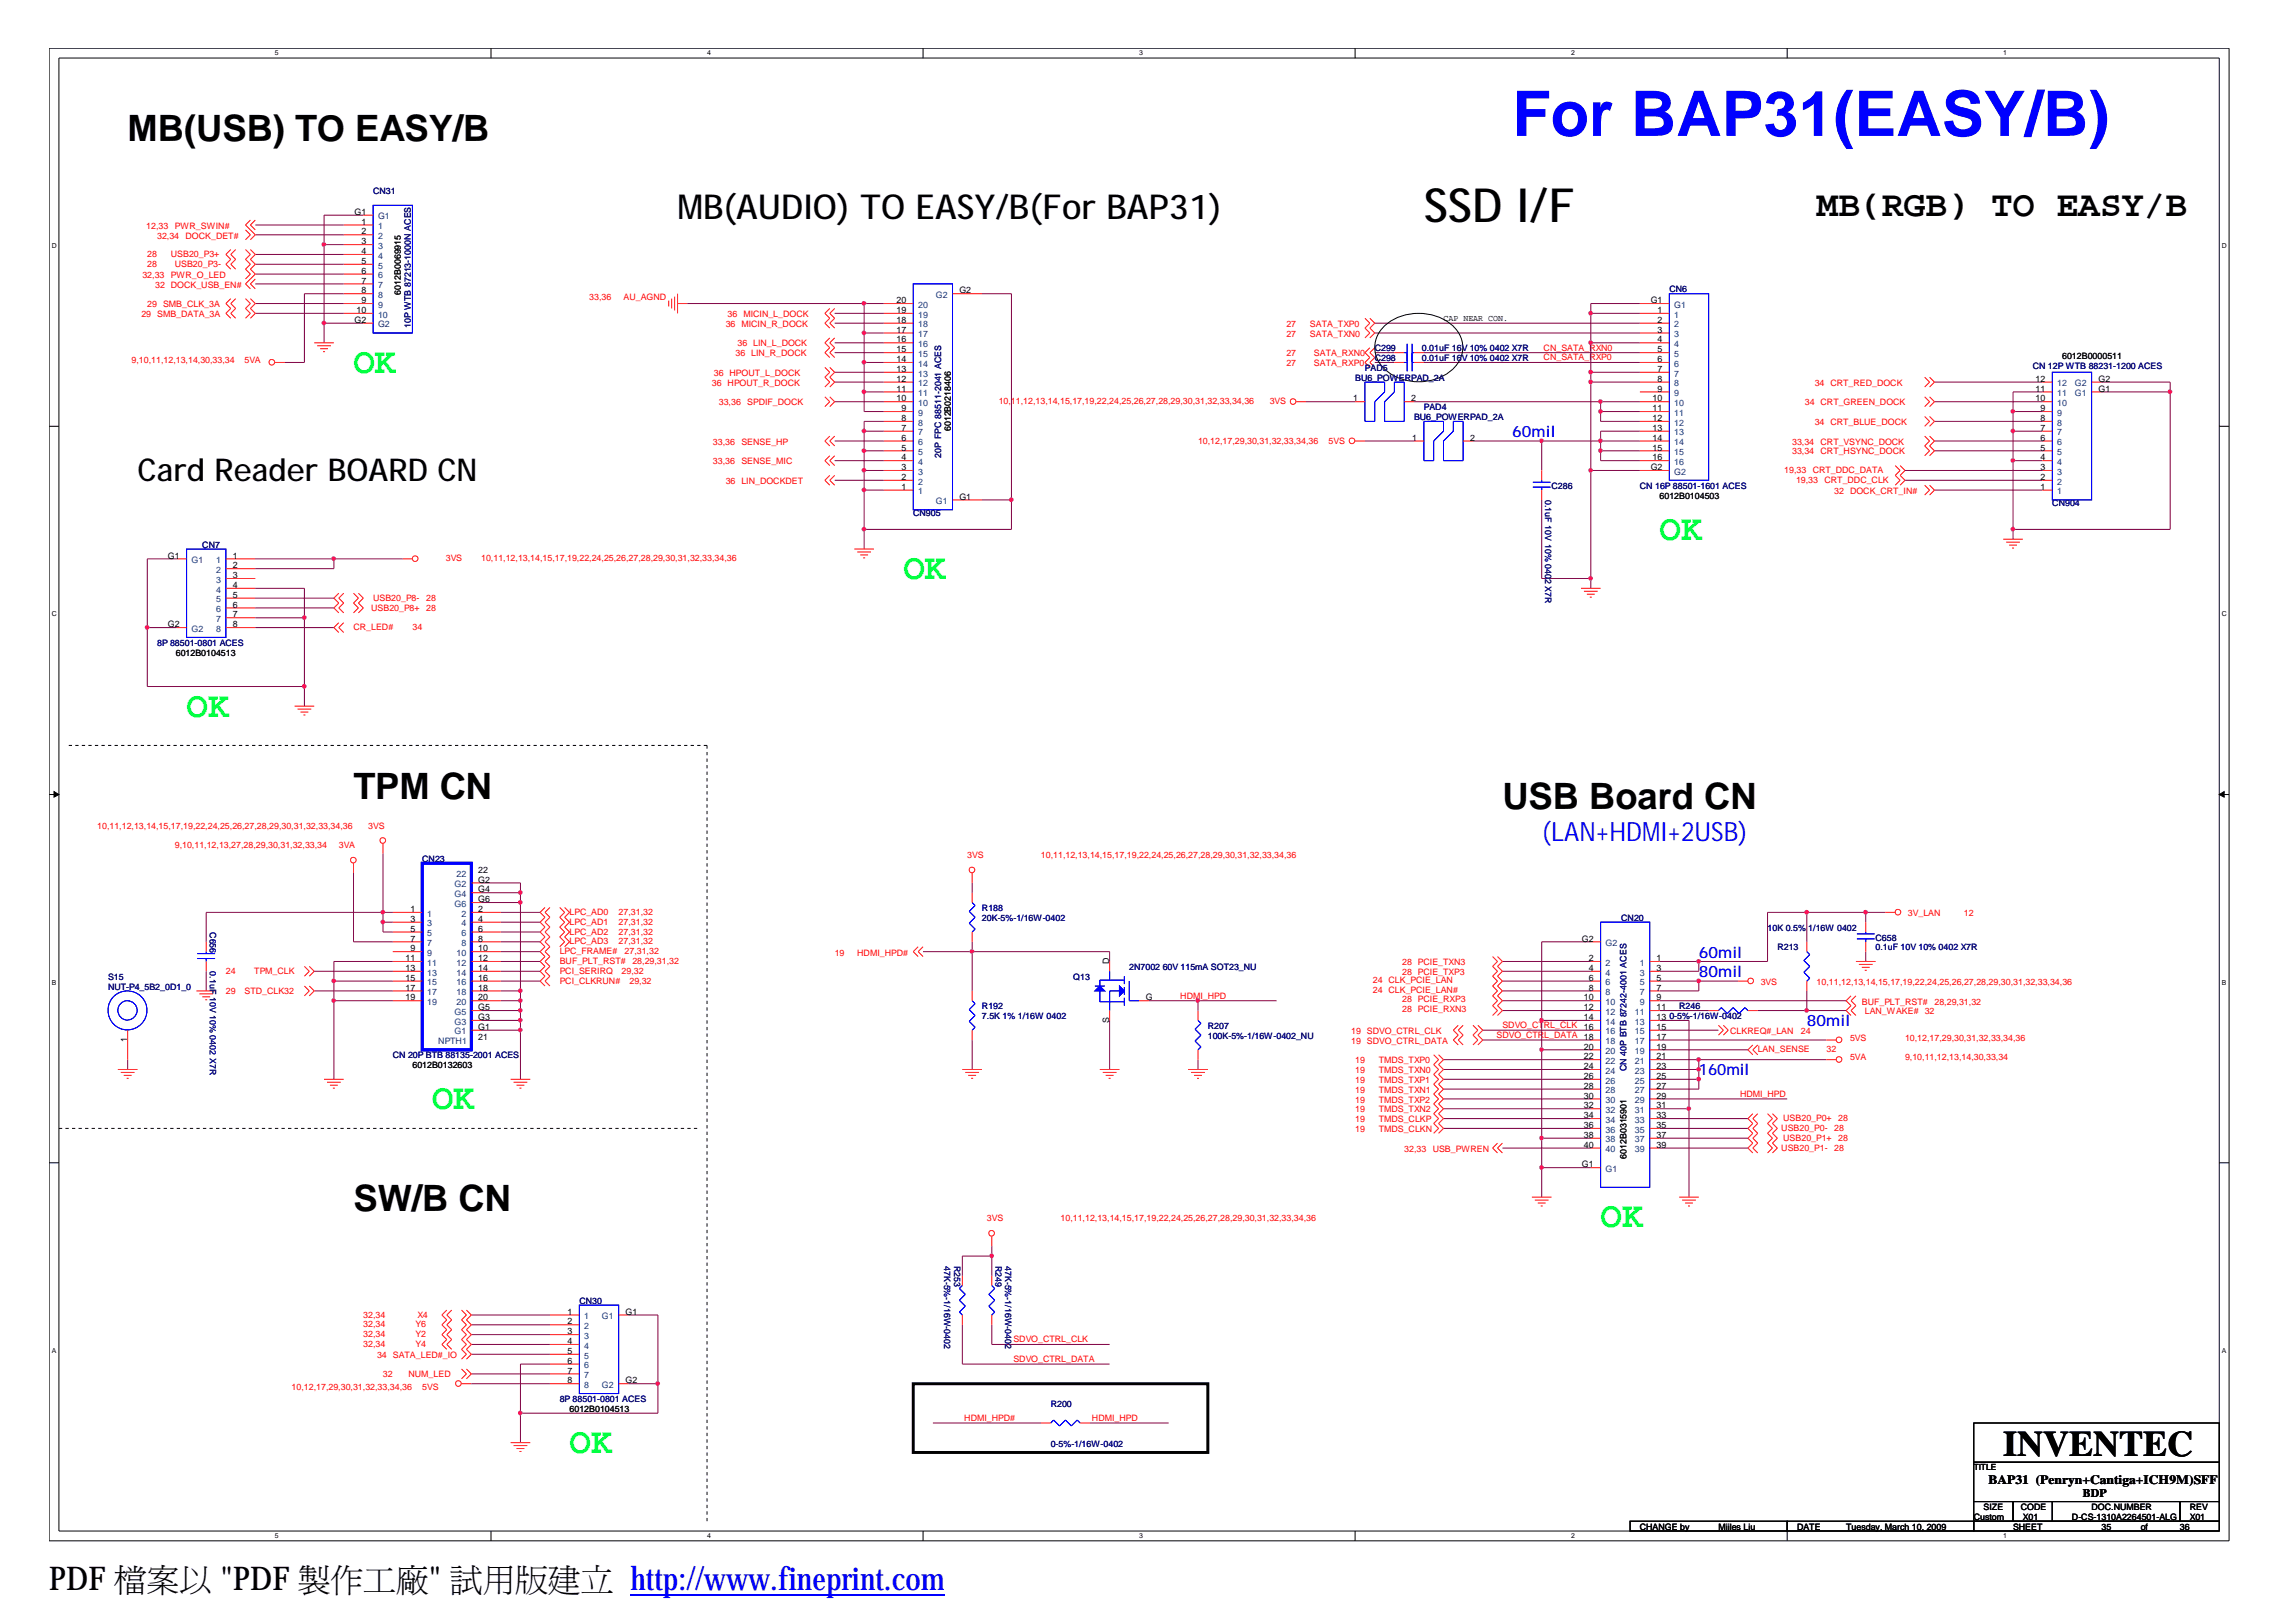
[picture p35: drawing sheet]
<svg xmlns="http://www.w3.org/2000/svg" width="297mm" height="210mm" viewBox="0 0 297 210" stroke-linecap="round" stroke-linejoin="round" font-family="sans-serif">
<defs><g id="words">
<text font-size="8.1" fill="#00f" x="195.6" y="17.6">For BAP31(EASY/B)</text>
<text font-size="6.1" x="184.1" y="28.8">SSD I/F</text>
<g font-size="4.7">
<text x="16.5" y="18.2">MB(USB) TO EASY/B</text>
<text x="234.9" y="27.9">MB(RGB) TO EASY/B</text>
<text x="45.7" y="103.3">TPM CN</text>
<text x="194.3" y="104.6">USB Board CN</text>
<text x="45.7" y="156.6">SW/B CN</text>
<text x="259.1" y="188.3">INVENTEC</text>
</g>
<g font-size="4.7" fill="#00ff40">
<text x="45.7" y="48.2">OK</text>
<text x="214.6" y="69.8">OK</text>
<text x="116.8" y="74.9">OK</text>
<text x="24.1" y="92.7">OK</text>
<text x="55.9" y="143.5">OK</text>
<text x="207" y="158.7">OK</text>
<text x="73.7" y="187.9">OK</text>
</g>
<text font-size="4.4" x="87.6" y="28.4">MB(AUDIO) TO EASY/B(For BAP31)</text>
<g font-size="4.2">
<text x="6.3" y="205.7">PDF 檔</text>
<text x="19" y="205.7">案</text>
<text x="23.2" y="205.7">以製&quot; 試立</text>
<text x="28.5" y="205.7">&quot;PDF</text>
<text x="42.8" y="205.7">作</text>
<text x="47" y="205.7">工用</text>
<text x="51.2" y="205.7">廠版</text>
<text x="70.9" y="205.7">建</text>
</g>
<text font-size="4.2" fill="#00f" x="81.5" y="205.7">http://www.fineprint.com</text>
<text font-size="4.1" x="17.8" y="62.2">Card Reader BOARD CN</text>
<text font-size="3.4" fill="#00f" x="199.4" y="108.7">(LAN+HDMI+2USB)</text>
<g font-size="2" fill="#00f">
<text x="195.6" y="56.5">60mil</text>
<text x="219.7" y="123.8">60mil</text>
<text x="219.7" y="126.4">80mil</text>
<text x="233.7" y="132.7">80mil</text>
<text x="219.7" y="139.1">160mil</text>
</g>
<text font-size="1.7" x="257.2" y="191.9">BAP31 (Penryn+Cantiga+ICH9M)SFF</text>
<text font-size="1.5" x="269.4" y="193.6">BDP</text>
<g font-size="1.1" fill="#f00">
<text x="18.9" y="29.6">12,33</text>
<text x="22.6" y="29.6">PWR_SWIN#</text>
<text x="18.4" y="35.9">32,33</text>
<text x="19" y="34.5">28</text>
<text x="19" y="33.2">28</text>
<text x="20.3" y="31">32,34</text>
<text x="22.1" y="33.2">USB20_P3+</text>
<text x="22.1" y="35.9">PWR_O_LED</text>
<text x="22.6" y="34.5">USB20_P3-</text>
<text x="24" y="31">DOCK_DET#</text>
<text x="18.3" y="41">29 SMB_DATA_3A</text>
<text x="19" y="39.7">29 SMB_CLK_3A</text>
<text x="20.1" y="37.2">32 DOCK_USB_EN#</text>
<text x="76.2" y="38.8">33,36</text>
<text x="80.6" y="38.8">AU_AGND</text>
<text x="94.1" y="41">36 MICIN_L_DOCK</text>
<text x="17" y="47">9,10,11,12,13,14,30,33,34</text>
<text x="31.6" y="47">5VA</text>
<text x="93.9" y="42.3">36 MICIN_R_DOCK</text>
<text x="95.1" y="46.1">36 LIN_R_DOCK</text>
<text x="95.4" y="44.8">36 LIN_L_DOCK</text>
<text x="166.4" y="42.3">27</text>
<text x="166.4" y="43.5">27</text>
<text x="166.4" y="46.1">27</text>
<text x="166.4" y="47.3">27</text>
<text x="169.4" y="42.3">SATA_TXP0</text>
<text x="169.4" y="43.5">SATA_TXN0</text>
<text x="169.9" y="46.1">SATA_RXN0</text>
<text x="169.9" y="47.3">SATA_RXP0</text>
<text x="199.6" y="45.4">CN_SATA_RXN0</text>
<text x="199.6" y="46.6">CN_SATA_RXP0</text>
<text x="92.1" y="49.9">36 HPOUT_R_DOCK</text>
<text x="92.3" y="48.6">36 HPOUT_L_DOCK</text>
<text x="93" y="52.4">33,36</text>
<text x="96.6" y="52.4">SPDIF_DOCK</text>
<text x="129.2" y="52.3">10,11,12,13,14,15,17,19,22,24,25,26,27,28,29,30,31,32,33,34,36</text>
<text x="164.2" y="52.3">3VS</text>
<text x="233.4" y="52.4">34 CRT_GREEN_DOCK</text>
<text x="234.7" y="49.9">34 CRT_RED_DOCK</text>
<text x="92.2" y="57.5">33,36</text>
<text x="95.9" y="57.5">SENSE_HP</text>
<text x="154.9" y="57.4">10,12,17,29,30,31,32,33,34,36</text>
<text x="171.8" y="57.4">5VS</text>
<text x="231.8" y="57.5">33,34</text>
<text x="231.8" y="58.8">33,34</text>
<text x="234.7" y="55">34 CRT_BLUE_DOCK</text>
<text x="235.5" y="57.5">CRT_VSYNC_DOCK</text>
<text x="235.5" y="58.8">CRT_HSYNC_DOCK</text>
<text x="92.2" y="60">33,36</text>
<text x="93.9" y="62.6">36 LIN_DOCKDET</text>
<text x="95.9" y="60">SENSE_MIC</text>
<text x="230.8" y="61.2">19,33</text>
<text x="232.3" y="62.5">19,33</text>
<text x="234.4" y="61.2">CRT_DDC_DATA</text>
<text x="236" y="62.5">CRT_DDC_CLK</text>
<text x="237.2" y="63.9">32 DOCK_CRT_IN#</text>
<text x="48.3" y="77.7">USB20_P8-</text>
<text x="55.1" y="77.7">28</text>
<text x="57.7" y="72.6">3VS</text>
<text x="62.2" y="72.6">10,11,12,13,14,15,17,19,22,24,25,26,27,28,29,30,31,32,33,34,36</text>
<text x="45.7" y="81.5">CR_LED#</text>
<text x="48" y="79">USB20_P8+</text>
<text x="53.3" y="81.5">34</text>
<text x="55.1" y="79">28</text>
<text x="12.6" y="107.2">10,11,12,13,14,15,17,19,22,24,25,26,27,28,29,30,31,32,33,34,36</text>
<text x="47.6" y="107.2">3VS</text>
<text x="22.6" y="109.7">9,10,11,12,13,27,28,29,30,31,32,33,34</text>
<text x="43.8" y="109.7">3VA</text>
<text x="125.1" y="111">3VS</text>
<text x="134.6" y="111">10,11,12,13,14,15,17,19,22,24,25,26,27,28,29,30,31,32,33,34,36</text>
<text x="73.7" y="118.3">LPC_AD0</text>
<text x="73.7" y="119.6">LPC_AD1</text>
<text x="80" y="118.3">27,31,32</text>
<text x="80" y="119.6">27,31,32</text>
<text x="246.8" y="118.5">3V_LAN</text>
<text x="254" y="118.5">12</text>
<text x="29.2" y="126">24</text>
<text x="32.9" y="126">TPM_CLK</text>
<text x="72.4" y="123.4">LPC_FRAME#</text>
<text x="72.4" y="124.7">BUF_PLT_RST#</text>
<text x="72.4" y="126">PCI_SERIRQ</text>
<text x="73.7" y="120.9">LPC_AD2</text>
<text x="73.7" y="122.1">LPC_AD3</text>
<text x="80" y="120.9">27,31,32</text>
<text x="80" y="122.1">27,31,32</text>
<text x="80.4" y="126">29,32</text>
<text x="80.8" y="123.4">27,31,32</text>
<text x="81.8" y="124.7">28,29,31,32</text>
<text x="107.9" y="123.7">19</text>
<text x="110.9" y="123.7">HDMI_HPD#</text>
<text x="181.4" y="124.8">28 PCIE_TXN3</text>
<text x="29.2" y="128.5">29</text>
<text x="31.6" y="128.5">STD_CLK32</text>
<text x="72.4" y="127.2">PCI_CLKRUN#</text>
<text x="81.4" y="127.2">29,32</text>
<text x="152.7" y="129.2">HDMI_HPD</text>
<text x="177.5" y="128.4">24 CLK_PCIE_LAN#</text>
<text x="177.5" y="127.1">24 CLK_PCIE_LAN</text>
<text x="181.4" y="130.9">28 PCIE_RXN3</text>
<text x="181.4" y="129.6">28 PCIE_RXP3</text>
<text x="181.4" y="126.1">28 PCIE_TXP3</text>
<text x="227.7" y="127.4">3VS</text>
<text x="234.9" y="127.4">10,11,12,13,14,15,17,19,22,24,25,26,27,28,29,30,31,32,33,34,36</text>
<text x="240.8" y="130">BUF_PLT_RST#</text>
<text x="241.2" y="131.2">LAN_WAKE# 32</text>
<text x="250.2" y="130">28,29,31,32</text>
<text x="174.8" y="133.7">19 SDVO_CTRL_CLK</text>
<text x="174.8" y="135">19 SDVO_CTRL_DATA</text>
<text x="175.3" y="137.5">19</text>
<text x="178.3" y="137.5">TMDS_TXP0</text>
<text x="193.5" y="134.3">SDVO_CTRL_DATA</text>
<text x="194.3" y="133">SDVO_CTRL_CLK</text>
<text x="223.8" y="133.7">CLKREQ#_LAN</text>
<text x="227.3" y="136.1">LAN_SENSE</text>
<text x="232.9" y="133.7">24</text>
<text x="236.2" y="136.1">32</text>
<text x="239.3" y="137.1">5VA</text>
<text x="239.3" y="134.6">5VS</text>
<text x="246.4" y="137.1">9,10,11,12,13,14,30,33,34</text>
<text x="246.4" y="134.6">10,12,17,29,30,31,32,33,34,36</text>
<text x="175.3" y="140.1">19</text>
<text x="175.3" y="141.3">19</text>
<text x="175.3" y="143.9">19</text>
<text x="175.3" y="142.6">19</text>
<text x="175.3" y="138.8">19</text>
<text x="178.3" y="140.1">TMDS_TXP1</text>
<text x="178.3" y="141.3">TMDS_TXN1</text>
<text x="178.3" y="143.9">TMDS_TXN2</text>
<text x="178.3" y="142.6">TMDS_TXP2</text>
<text x="178.3" y="138.8">TMDS_TXN0</text>
<text x="225" y="141.9">HDMI_HPD</text>
<text x="175.3" y="145.1">19</text>
<text x="175.3" y="146.4">19</text>
<text x="178.3" y="145.1">TMDS_CLKP</text>
<text x="178.3" y="146.4">TMDS_CLKN</text>
<text x="181.6" y="148.9">32,33</text>
<text x="185.3" y="148.9">USB_PWREN</text>
<text x="230.4" y="146.3">USB20_P0-</text>
<text x="230.4" y="148.8">USB20_P1-</text>
<text x="230.6" y="145">USB20_P0+</text>
<text x="230.6" y="147.5">USB20_P1+</text>
<text x="237.2" y="146.3">28</text>
<text x="237.2" y="148.8">28</text>
<text x="237.7" y="145">28</text>
<text x="237.7" y="147.5">28</text>
<text x="127.6" y="158">3VS</text>
<text x="137.2" y="158">10,11,12,13,14,15,17,19,22,24,25,26,27,28,29,30,31,32,33,34,36</text>
<text x="47" y="170.4">32,34</text>
<text x="47" y="172.9">32,34</text>
<text x="47" y="171.7">32,34</text>
<text x="53.7" y="172.9">Y2</text>
<text x="53.7" y="171.7">Y6</text>
<text x="54" y="170.4">X4</text>
<text x="131.1" y="173.6">SDVO_CTRL_CLK</text>
<text x="37.7" y="179.8">10,12,17,29,30,31,32,33,34,36</text>
<text x="47" y="174.2">32,34</text>
<text x="48.8" y="175.6">34 SATA_LED#_IO</text>
<text x="49.5" y="178">32</text>
<text x="52.8" y="178">NUM_LED</text>
<text x="53.7" y="174.2">Y4</text>
<text x="54.6" y="179.8">5VS</text>
<text x="131.1" y="176.2">SDVO_CTRL_DATA</text>
<text x="124.7" y="183.8">HDMI_HPD#</text>
<text x="141.2" y="183.8">HDMI_HPD</text>
</g>
<g font-size="1.1">
<text x="45.8" y="27.8">G1</text>
<text x="46.7" y="29.1">1</text>
<text x="46.7" y="30.3">2</text>
<text x="46.7" y="31.6">3</text>
<text x="46.7" y="32.9">4</text>
<text x="46.7" y="34.1">5</text>
<text x="46.7" y="35.4">6</text>
<text x="45.8" y="41.8">G2</text>
<text x="46.1" y="40.5">10</text>
<text x="46.7" y="36.7">7</text>
<text x="46.7" y="37.9">8</text>
<text x="46.7" y="39.2">9</text>
<text x="51.9" y="38.1" transform="rotate(-90 51.9 38.1)">6012B0069915</text>
<text x="116" y="41.8">18</text>
<text x="116" y="40.5">19</text>
<text x="116" y="39.2">20</text>
<text x="124.1" y="37.9">G2</text>
<text x="186.7" y="41.5">CAP NEAR CON.</text>
<text x="213.5" y="39.2">G1</text>
<text x="214.4" y="40.5">1</text>
<text x="214.4" y="41.8">2</text>
<text x="116" y="46.8">14</text>
<text x="116" y="45.6">15</text>
<text x="116" y="44.3">16</text>
<text x="116" y="43">17</text>
<text x="214.4" y="43">3</text>
<text x="214.4" y="44.3">4</text>
<text x="214.4" y="45.6">5</text>
<text x="214.4" y="46.8">6</text>
<text x="266.7" y="46.5">6012B0000511</text>
<text x="116" y="51.9">10</text>
<text x="116" y="50.6">11</text>
<text x="116" y="49.4">12</text>
<text x="116" y="48.1">13</text>
<text x="116.6" y="53.2">9</text>
<text x="175" y="51.9">1</text>
<text x="182.5" y="51.9">2</text>
<text x="213.7" y="51.9">10</text>
<text x="213.7" y="53.2">11</text>
<text x="214.4" y="48.1">7</text>
<text x="214.4" y="49.4">8</text>
<text x="214.4" y="50.6">9</text>
<text x="263.3" y="51.9">10</text>
<text x="263.3" y="50.6">11</text>
<text x="263.3" y="49.4">12</text>
<text x="263.9" y="53.2">9</text>
<text x="271.4" y="50.6">G1</text>
<text x="271.4" y="49.4">G2</text>
<text x="116.6" y="59.5">4</text>
<text x="116.6" y="58.3">5</text>
<text x="116.6" y="57">6</text>
<text x="116.6" y="55.7">7</text>
<text x="116.6" y="54.5">8</text>
<text x="123" y="55.8" transform="rotate(-90 123 55.8)">6012B0218406</text>
<text x="182.6" y="57">1</text>
<text x="190.1" y="57">2</text>
<text x="213.7" y="54.5">12</text>
<text x="213.7" y="55.7">13</text>
<text x="213.7" y="57">14</text>
<text x="213.7" y="58.3">15</text>
<text x="213.7" y="59.5">16</text>
<text x="263.9" y="59.5">4</text>
<text x="263.9" y="58.3">5</text>
<text x="263.9" y="57">6</text>
<text x="263.9" y="55.7">7</text>
<text x="263.9" y="54.5">8</text>
<text x="116.6" y="63.3">1</text>
<text x="116.6" y="62.1">2</text>
<text x="116.6" y="60.8">3</text>
<text x="124.1" y="64.6">G1</text>
<text x="213.5" y="60.8">G2</text>
<text x="214.6" y="64.5">6012B0104503</text>
<text x="263.9" y="63.3">1</text>
<text x="263.9" y="62.1">2</text>
<text x="263.9" y="60.8">3</text>
<text x="21.7" y="72.2">G1</text>
<text x="30.1" y="72.2">1</text>
<text x="30.1" y="73.5">2</text>
<text x="30.1" y="74.8">3</text>
<text x="30.1" y="76">4</text>
<text x="30.1" y="77.3">5</text>
<text x="21.7" y="81.1">G2</text>
<text x="30.1" y="78.6">6</text>
<text x="30.1" y="79.9">7</text>
<text x="30.1" y="81.1">8</text>
<text x="22.7" y="84.8">6012B0104513</text>
<text x="61.8" y="112.9">22</text>
<text x="53.1" y="118">1</text>
<text x="53.1" y="119.2">3</text>
<text x="61.8" y="118">2</text>
<text x="61.8" y="119.2">4</text>
<text x="61.8" y="114.1">G2</text>
<text x="61.8" y="115.4">G4</text>
<text x="61.8" y="116.7">G6</text>
<text x="52.5" y="124.3">11</text>
<text x="52.5" y="125.6">13</text>
<text x="53.1" y="120.5">5</text>
<text x="53.1" y="121.8">7</text>
<text x="53.1" y="123">9</text>
<text x="61.8" y="120.5">6</text>
<text x="61.8" y="121.8">8</text>
<text x="61.8" y="123">10</text>
<text x="61.8" y="124.3">12</text>
<text x="61.8" y="125.6">14</text>
<text x="143.5" y="124.7" transform="rotate(-90 143.5 124.7)">D</text>
<text x="204.6" y="121.8">G2</text>
<text x="205.5" y="124.3">2</text>
<text x="205.5" y="125.6">4</text>
<text x="214.2" y="124.3">1</text>
<text x="214.2" y="125.6">3</text>
<text x="52.5" y="126.8">15</text>
<text x="52.5" y="128.1">17</text>
<text x="52.5" y="129.4">19</text>
<text x="61.8" y="131.9">G3</text>
<text x="61.8" y="130.7">G5</text>
<text x="61.8" y="126.8">16</text>
<text x="61.8" y="128.1">18</text>
<text x="61.8" y="129.4">20</text>
<text x="148.2" y="129.4">G</text>
<text x="204.9" y="129.4">10</text>
<text x="204.9" y="130.7">12</text>
<text x="204.9" y="131.9">14</text>
<text x="205.5" y="126.8">6</text>
<text x="205.5" y="128.1">8</text>
<text x="214.2" y="126.8">5</text>
<text x="214.2" y="128.1">7</text>
<text x="214.2" y="129.4">9</text>
<text x="214.2" y="130.7">11</text>
<text x="214.2" y="131.9">13</text>
<text x="16.5" y="134.8" transform="rotate(-90 16.5 134.8)">1</text>
<text x="61.8" y="133.2">G1</text>
<text x="61.8" y="134.5">21</text>
<text x="143.5" y="132.3" transform="rotate(-90 143.5 132.3)">S</text>
<text x="204.9" y="133.2">16</text>
<text x="204.9" y="134.5">18</text>
<text x="204.9" y="135.7">20</text>
<text x="204.9" y="137">22</text>
<text x="214.2" y="133.2">15</text>
<text x="214.2" y="134.5">17</text>
<text x="214.2" y="135.7">19</text>
<text x="214.2" y="137">21</text>
<text x="53.3" y="138.1">6012B0132603</text>
<text x="204.9" y="138.3">24</text>
<text x="204.9" y="139.5">26</text>
<text x="204.9" y="140.8">28</text>
<text x="204.9" y="142.1">30</text>
<text x="204.9" y="143.4">32</text>
<text x="214.2" y="138.3">23</text>
<text x="214.2" y="139.5">25</text>
<text x="214.2" y="140.8">27</text>
<text x="214.2" y="142.1">29</text>
<text x="214.2" y="143.4">31</text>
<text x="204.9" y="144.6">34</text>
<text x="204.9" y="145.9">36</text>
<text x="204.9" y="147.2">38</text>
<text x="204.9" y="148.4">40</text>
<text x="210.4" y="149.9" transform="rotate(-90 210.4 149.9)">6012B0315901</text>
<text x="214.2" y="144.6">33</text>
<text x="214.2" y="145.9">35</text>
<text x="214.2" y="147.2">37</text>
<text x="214.2" y="148.4">39</text>
<text x="204.6" y="151">G1</text>
<text x="73.4" y="170">1</text>
<text x="73.4" y="171.3">2</text>
<text x="73.4" y="172.6">3</text>
<text x="73.4" y="173.8">4</text>
<text x="80.9" y="170">G1</text>
<text x="73.4" y="175.1">5</text>
<text x="73.4" y="176.4">6</text>
<text x="73.4" y="177.6">7</text>
<text x="73.4" y="178.9">8</text>
<text x="80.9" y="178.9">G2</text>
<text x="73.7" y="182.6">6012B0104513</text>
<text x="255.3" y="190.2">TITLE</text>
<text x="212.1" y="197.8">CHANGE by</text>
<text x="222.2" y="197.8">Miiles Liu</text>
<text x="232.4" y="197.8">DATE</text>
<text x="238.8" y="197.8">Tuesday, March 10, 2009</text>
<text x="255.3" y="196.6">Custom</text>
<text x="256.5" y="195.3">SIZE</text>
<text x="260.3" y="197.8">SHEET</text>
<text x="261.4" y="195.3">CODE</text>
<text x="261.6" y="196.6">X01</text>
<text x="268" y="196.6">D-CS-1310A2264501-ALG</text>
<text x="270.5" y="195.3">DOC.NUMBER</text>
<text x="271.8" y="197.8">35</text>
<text x="276.9" y="197.8">of</text>
<text x="281.9" y="197.8">36</text>
<text x="283.2" y="195.3">REV</text>
<text x="283.2" y="196.6">X01</text>
</g>
<g font-size="1.1" fill="#000080">
<text x="48.3" y="25.1">CN31</text>
<text x="215.9" y="37.8">CN6</text>
<text x="53.1" y="42.4" transform="rotate(-90 53.1 42.4)">10P WTB 87213-1000N ACES</text>
<text x="176.5" y="48">PAD5</text>
<text x="177.8" y="46.7">C298</text>
<text x="177.8" y="45.4">C299</text>
<text x="183.9" y="46.7">0.01uF 16V 10% 0402 X7R</text>
<text x="183.9" y="46.7">0.01uF 16</text>
<text x="183.9" y="45.4">0.01uF 16V 10% 0402 X7R</text>
<text x="183.9" y="45.4">0.01uF 16</text>
<text x="190.1" y="46.7">10% 0402</text>
<text x="190.1" y="45.4">10% 0402</text>
<text x="262.9" y="47.7">CN 12P WTB 88231-1200 ACES</text>
<text x="175.3" y="49.2">BU6_POWERPAD_2A</text>
<text x="184.1" y="53.1">PAD4</text>
<text x="121.7" y="59.2" transform="rotate(-90 121.7 59.2)">20P FPC 88511-2041 ACES</text>
<text x="182.9" y="54.3">BU6_POWERPAD_2A</text>
<text x="199.9" y="64.7" transform="rotate(90 199.9 64.7)">0.1uF 10V 10% 040</text>
<text x="200.7" y="63.2">C286</text>
<text x="212.1" y="63.2">CN 16P 88501-1601 ACES</text>
<text x="265.4" y="65.5">CN904</text>
<text x="26.2" y="70.8">CN7</text>
<text x="118.1" y="66.8">CN905</text>
<text x="199.9" y="74.9" transform="rotate(90 199.9 74.9)">2 X7R</text>
<text x="20.3" y="83.5">8P 88501-0801 ACES</text>
<text x="54.6" y="111.5">CN23</text>
<text x="127" y="117.8">R188</text>
<text x="127" y="119.1">20K-5%-1/16W-0402</text>
<text x="209.7" y="119.1">CN20</text>
<text x="27.1" y="120.5" transform="rotate(90 27.1 120.5)">C656</text>
<text x="27.1" y="125.6" transform="rotate(90 27.1 125.6)">0.1uF 10V 10% 0402 X7R</text>
<text x="146" y="125.4">2N7002 60V 115mA SOT23_NU</text>
<text x="228.6" y="120.4">10K 0.5% 1/16W 0402</text>
<text x="229.9" y="122.9">R213</text>
<text x="242.6" y="121.6">C658</text>
<text x="242.6" y="122.9">0.1uF 10V 10% 0402 X7R</text>
<text x="14" y="126.7">S15</text>
<text x="14" y="128">NUT-P4_5B2_0D1_0</text>
<text x="127" y="130.5">R192</text>
<text x="127" y="131.8">7.5K 1% 1/16W 0402</text>
<text x="138.8" y="126.7">Q13</text>
<text x="215.9" y="131.8">0-5%-1/16W-0402</text>
<text x="217.2" y="130.5">R246</text>
<text x="50.8" y="136.9">CN 20P BTB 88135-2001 ACES</text>
<text x="156.2" y="133.1">R207</text>
<text x="156.2" y="134.3">100K-5%-1/16W-0402_NU</text>
<text x="210.4" y="138.6" transform="rotate(-90 210.4 138.6)">CN 40P BTB 87242-4001 ACES</text>
<text x="122.1" y="163.7" transform="rotate(90 122.1 163.7)">47K-5%-1/16W-0402</text>
<text x="123.4" y="163.7" transform="rotate(90 123.4 163.7)">R253</text>
<text x="128.7" y="163.7" transform="rotate(90 128.7 163.7)">R249</text>
<text x="130" y="163.7" transform="rotate(90 130 163.7)">47K-5%-1/16W-0402</text>
<text x="74.9" y="168.6">CN30</text>
<text x="72.4" y="181.3">8P 88501-0801 ACES</text>
<text x="135.9" y="182">R200</text>
<text x="135.9" y="187.2">0-5%-1/16W-0402</text>
</g>
<g font-size="1.1" fill="#004080">
<text x="48.9" y="28.4">G1</text>
<text x="48.9" y="29.6">1</text>
<text x="48.9" y="30.9">2</text>
<text x="48.9" y="32.2">3</text>
<text x="48.9" y="33.5">4</text>
<text x="48.9" y="34.7">5</text>
<text x="48.9" y="36">6</text>
<text x="48.9" y="37.3">7</text>
<text x="48.9" y="38.5">8</text>
<text x="48.9" y="39.8">9</text>
<text x="48.9" y="41.1">10</text>
<text x="118.7" y="41.1">19</text>
<text x="118.7" y="39.8">20</text>
<text x="121" y="38.5">G2</text>
<text x="216.5" y="39.8">G1</text>
<text x="216.5" y="41.1">1</text>
<text x="48.9" y="42.3">G2</text>
<text x="118.7" y="47.4">14</text>
<text x="118.7" y="46.2">15</text>
<text x="118.7" y="44.9">16</text>
<text x="118.7" y="43.6">17</text>
<text x="118.7" y="42.3">18</text>
<text x="216.5" y="42.3">2</text>
<text x="216.5" y="43.6">3</text>
<text x="216.5" y="44.9">4</text>
<text x="216.5" y="46.2">5</text>
<text x="216.5" y="47.4">6</text>
<text x="118.7" y="53.8">9</text>
<text x="118.7" y="52.5">10</text>
<text x="118.7" y="51.2">11</text>
<text x="118.7" y="50">12</text>
<text x="118.7" y="48.7">13</text>
<text x="216.5" y="48.7">7</text>
<text x="216.5" y="50">8</text>
<text x="216.5" y="51.2">9</text>
<text x="216.5" y="52.5">10</text>
<text x="216.5" y="53.8">11</text>
<text x="266.1" y="53.8">9</text>
<text x="266.1" y="52.5">10</text>
<text x="266.1" y="51.2">11</text>
<text x="266.1" y="50">12</text>
<text x="268.4" y="51.2">G1</text>
<text x="268.4" y="50">G2</text>
<text x="118.7" y="58.9">5</text>
<text x="118.7" y="57.6">6</text>
<text x="118.7" y="56.3">7</text>
<text x="118.7" y="55">8</text>
<text x="216.5" y="55">12</text>
<text x="216.5" y="56.3">13</text>
<text x="216.5" y="57.6">14</text>
<text x="216.5" y="58.9">15</text>
<text x="266.1" y="58.9">5</text>
<text x="266.1" y="57.6">6</text>
<text x="266.1" y="56.3">7</text>
<text x="266.1" y="55">8</text>
<text x="118.7" y="63.9">1</text>
<text x="118.7" y="62.7">2</text>
<text x="118.7" y="61.4">3</text>
<text x="118.7" y="60.1">4</text>
<text x="121" y="65.2">G1</text>
<text x="216.5" y="61.4">G2</text>
<text x="216.5" y="60.1">16</text>
<text x="266.1" y="63.9">1</text>
<text x="266.1" y="62.7">2</text>
<text x="266.1" y="61.4">3</text>
<text x="266.1" y="60.1">4</text>
<text x="24.8" y="72.8">G1</text>
<text x="27.9" y="72.8">1</text>
<text x="27.9" y="74.1">2</text>
<text x="27.9" y="75.4">3</text>
<text x="27.9" y="76.6">4</text>
<text x="27.9" y="77.9">5</text>
<text x="24.8" y="81.7">G2</text>
<text x="27.9" y="79.2">6</text>
<text x="27.9" y="80.4">7</text>
<text x="27.9" y="81.7">8</text>
<text x="59.1" y="113.5">22</text>
<text x="55.2" y="118.5">1</text>
<text x="55.2" y="119.8">3</text>
<text x="58.8" y="114.7">G2</text>
<text x="58.8" y="116">G4</text>
<text x="58.8" y="117.3">G6</text>
<text x="59.7" y="118.5">2</text>
<text x="59.7" y="119.8">4</text>
<text x="55.2" y="121.1">5</text>
<text x="55.2" y="122.4">7</text>
<text x="55.2" y="123.6">9</text>
<text x="55.2" y="124.9">11</text>
<text x="59.1" y="123.6">10</text>
<text x="59.1" y="124.9">12</text>
<text x="59.7" y="121.1">6</text>
<text x="59.7" y="122.4">8</text>
<text x="207.6" y="124.9">2</text>
<text x="207.6" y="122.4">G2</text>
<text x="212.1" y="124.9">1</text>
<text x="55.2" y="127.4">15</text>
<text x="55.2" y="128.7">17</text>
<text x="55.2" y="130">19</text>
<text x="55.2" y="126.2">13</text>
<text x="58.8" y="131.2">G5</text>
<text x="59.1" y="126.2">14</text>
<text x="59.1" y="127.4">16</text>
<text x="59.1" y="128.7">18</text>
<text x="59.1" y="130">20</text>
<text x="207.6" y="126.2">4</text>
<text x="207.6" y="127.4">6</text>
<text x="207.6" y="128.7">8</text>
<text x="207.6" y="130">10</text>
<text x="207.6" y="131.2">12</text>
<text x="211.5" y="131.2">11</text>
<text x="212.1" y="126.2">3</text>
<text x="212.1" y="127.4">5</text>
<text x="212.1" y="128.7">7</text>
<text x="212.1" y="130">9</text>
<text x="56.7" y="135.1">NPTH1</text>
<text x="58.8" y="133.8">G1</text>
<text x="58.8" y="132.5">G3</text>
<text x="207.6" y="132.5">14</text>
<text x="207.6" y="133.8">16</text>
<text x="207.6" y="135.1">18</text>
<text x="207.6" y="136.3">20</text>
<text x="207.6" y="137.6">22</text>
<text x="211.5" y="132.5">13</text>
<text x="211.5" y="133.8">15</text>
<text x="211.5" y="135.1">17</text>
<text x="211.5" y="136.3">19</text>
<text x="211.5" y="137.6">21</text>
<text x="207.6" y="138.9">24</text>
<text x="207.6" y="140.1">26</text>
<text x="207.6" y="141.4">28</text>
<text x="207.6" y="142.7">30</text>
<text x="207.6" y="143.9">32</text>
<text x="211.5" y="138.9">23</text>
<text x="211.5" y="140.1">25</text>
<text x="211.5" y="141.4">27</text>
<text x="211.5" y="142.7">29</text>
<text x="211.5" y="143.9">31</text>
<text x="207.6" y="145.2">34</text>
<text x="207.6" y="146.5">36</text>
<text x="207.6" y="147.8">38</text>
<text x="207.6" y="149">40</text>
<text x="211.5" y="145.2">33</text>
<text x="211.5" y="146.5">35</text>
<text x="211.5" y="147.8">37</text>
<text x="211.5" y="149">39</text>
<text x="207.6" y="151.6">G1</text>
<text x="75.6" y="170.6">1</text>
<text x="75.6" y="171.9">2</text>
<text x="75.6" y="173.2">3</text>
<text x="77.9" y="170.6">G1</text>
<text x="75.6" y="174.4">4</text>
<text x="75.6" y="175.7">5</text>
<text x="75.6" y="177">6</text>
<text x="75.6" y="178.2">7</text>
<text x="75.6" y="179.5">8</text>
<text x="77.9" y="179.5">G2</text>
</g>
<g font-size=".9">
<text x="35.6" y="7.2">5</text>
<text x="91.4" y="7.2">4</text>
<text x="147.3" y="7.2">3</text>
<text x="203.2" y="7.2">2</text>
<text x="259.1" y="7.2">1</text>
<text x="6.7" y="32.1">D</text>
<text x="287.4" y="32.1">D</text>
<text x="6.7" y="79.7">C</text>
<text x="287.4" y="79.7">C</text>
<text x="6.7" y="127.4">B</text>
<text x="287.4" y="127.4">B</text>
<text x="6.7" y="175">A</text>
<text x="287.4" y="175">A</text>
<text x="35.6" y="198.9">5</text>
<text x="91.4" y="198.9">4</text>
<text x="147.3" y="198.9">3</text>
<text x="203.2" y="198.9">2</text>
<text x="259.1" y="198.9">1</text>
</g>
</g></defs>
<g fill="none" stroke="#000" stroke-width=".13">
<path d="M6.3 6.2h282v193.1h-282zM7.6 7.5h279.4v190.5h-279.4zM63.5 6.2v1.3M119.4 6.2v1.3M175.3 6.2v1.3M231.1 6.2v1.3M6.3 55.1h1.3M179.1 42.1a6.9 6.9 0 0 1 8.7 0 3.7 3.7 0 0 1 0 5.7 6.8 6.8 0 0 1-8.7 0 3.7 3.7 0 0 1 0-5.7zM287 55.1h1.3M6.3 102.8h1.3M287 102.8h1.3M6.3 150.4h1.3"/>
<path d="M287 150.4h1.3M63.5 198v1.3M119.4 198v1.3M175.3 198v1.3M210.8 196.7h20.3v1.3h-20.3zM231.1 196.7h24.2v1.3h-24.2zM231.1 198v1.3M255.3 184h31.7v5.1h-31.7zM255.3 194.2h5v2.5h-5zM255.3 196.7h31.7v1.3h-31.7zM255.3 189.1h31.7v5.1h-31.7zM260.3 194.2h5.1v2.5h-5.1z"/>
<path d="M265.4 194.2h16.5v2.5h-16.5zM281.9 194.2h5.1v2.5h-5.1z"/>
</g>
<g fill="#000" stroke="#000" stroke-width=".13">
<path d="M7 102.4l.6 .4-.6 .3z" fill-rule="evenodd"/>
<path d="M287 102.8l.7-.4v.7z" fill-rule="evenodd"/>
</g>
<g fill="none" stroke="#800040" stroke-width=".13">
<path d="M33 29.1h11.4M33 30.4h11.4M33 32.9h11.4M33 34.2h11.4M33 36.7h11.4M33 39.3h11.4M33 35.4h11.4M41.9 31.6h2.5M44.4 38h-5v8.9h-2.6M47 27.8h-5.1v16.5M88.9 39.3h25.4M111.8 39.3v13.9h2.5"/>
<path d="M127 38h3.8v30.5h-19M212.1 39.3h-6.4v36.8M33 40.5h11.4M41.9 41.8h5.1M107.9 49.4h6.4M107.9 52h6.4M107.9 57h6.4M107.9 59.6h6.4M107.9 40.5h6.4M107.9 41.8h6.4M107.9 44.3h6.4M107.9 45.6h6.4"/>
<path d="M107.9 48.1h6.4M111.8 58.3h2.5M111.8 50.7h2.5M111.8 55.8h2.5M111.8 46.9h2.5M111.8 43.1h2.5M114.3 54.5h-2.5v16.5M168.9 52h6.4M176.5 57h6.4M177.8 41.8h34.3M177.8 45.6h2.5M177.8 46.9h2.5"/>
<path d="M177.8 43.1h34.3M182.9 52h29.2M184.1 45.6h28M184.1 46.9h28M190.5 57h21.6M199.4 57v3.8M205.7 49.4h6.4M205.7 40.5h6.4M205.7 44.3h6.4M205.7 48.1h6.4M207 52v2.5h5.1M207 58.3h5.1"/>
<path d="M207 53.2h5.1M212.1 55.8h-5.1v3.8h5.1M250.2 49.4h14M250.2 52h14M250.2 54.5h14M250.2 57h14M250.2 58.3h14M260.3 53.2h3.9M260.3 55.8h3.9M260.3 59.6h3.9M264.2 50.7h-3.9v19M271.8 49.4h8.9v19.1h-20.4"/>
<path d="M271.8 50.7h8.9M22.9 72.3h-3.9v16.5h20.4M33 72.3h19.1M33 76.1h6.4v15.2M33 79.9h6.4M33 77.4h10.2M33 78.6h10.2M43.2 72.3v1.2h-10.2M107.9 62.1h6.4M111.8 60.8h2.5M111.8 63.4h2.5M127 64.7h3.8"/>
<path d="M199.4 64.7v10.1h6.3M205.7 60.8h6.4M246.4 60.8h17.8M246.4 62.1h17.8M250.2 63.4h14M19 81.2h3.9M33 81.2h10.2M45.7 112.9v8.9h5.1M49.5 119.3h1.3M49.5 110.4v10.1h1.3M50.8 118h-24.1v3.8M62.2 114.2h5.1v25.4"/>
<path d="M62.2 115.5h5.1M62.2 116.7h5.1M64.8 118h5M64.8 119.3h5M125.7 114.2v1.3M233.7 118v3.8M241.3 118v1.3M243.8 118h-15.2v6.3h-14M16.5 137v1.3M26.7 125.6v2.6M40.6 125.6h10.2M40.6 128.2h10.2"/>
<path d="M43.2 126.9h7.6M43.2 129.4h7.6M50.8 124.3h-7.6v15.3M62.2 130.7h5.1M62.2 132h5.1M62.2 133.2h5.1M64.8 123.1h5M64.8 124.3h5M64.8 125.6h5M64.8 126.9h5M64.8 128.2h2.5M64.8 121.8h5"/>
<path d="M64.8 120.5h5M64.8 129.4h2.5M119.4 123.1h24.1v1.2M125.7 121.8v6.4M125.7 134.5v3.8M143.5 132v6.3M148.6 129.4h16.5M154.9 129.4v1.3M154.9 137v1.3M186.7 139.6h19M186.7 137h19M186.7 138.3h19"/>
<path d="M191.8 133.2h13.9M191.8 134.5h13.9M194.3 124.3h11.4M194.3 125.6h11.4M194.3 126.9h11.4M194.3 128.2h11.4M194.3 130.7h11.4M194.3 129.4h11.4M199.4 132h6.3M199.4 135.8h6.3M205.7 121.8h-6.3v33M214.6 126.9h10.2"/>
<path d="M214.6 130.7h6.4M214.6 132h3.8v22.8M214.6 133.2h7.6M214.6 129.4h24.2M214.6 134.5h21.6M214.6 139.6h5.1M214.6 137h21.6M214.6 138.3h5.1M214.6 135.8h11.5M219.7 124.3v1.3h-5.1M219.7 126.9v1.3h-5.1M219.7 137v3.9h-5.1"/>
<path d="M227.3 130.7h11.5M233.7 128.2v2.5M241.3 123.1v1.2M186.7 144.7h19M186.7 145.9h19M186.7 143.4h19M186.7 142.1h19M186.7 140.9h19M194.3 148.5h11.4M199.4 147.2h6.3M199.4 151h6.3M214.6 144.7h11.5"/>
<path d="M214.6 145.9h11.5M214.6 143.4h3.8M214.6 142.1h16.5M214.6 147.2h11.5M214.6 148.5h11.5M61 170.1h10.1M61 171.3h10.1M61 172.6h10.1M61 173.9h10.1M61 179h10.1M61 175.1h10.1M61 177.7h10.1"/>
<path d="M71.1 176.4h-3.8v10.2M81.3 170.1h3.8v12.7h-17.8M81.3 179h3.8M124.5 171.3v5.1h19M128.3 171.3v2.6h15.2M128.3 161.2v3.8M128.3 162.4h-3.8v2.6M120.6 184h14M141 184h10.1"/>
</g>
<g fill="#f0f" stroke="#f0f" stroke-width=".13">
<path d="M67.1 131.8h.3l.1 .1-.1 .2-.1 .1-.2-.1z" fill-rule="evenodd"/>
<path d="M43 126.7h.3l.1 .1-.1 .2-.2 .1-.1-.1z" fill-rule="evenodd"/>
<path d="M67.1 130.5h.3l.1 .2-.1 .1-.1 .1-.2-.1z" fill-rule="evenodd"/>
<path d="M67.1 133h.3l.1 .2-.1 .2h-.1h-.2z" fill-rule="evenodd"/>
<path d="M67.1 129.2h.3l.1 .2-.1 .2h-.1h-.2z" fill-rule="evenodd"/>
<path d="M49.3 119.1h.4v.1v.2l-.2 .1-.2-.1z" fill-rule="evenodd"/>
<path d="M49.3 117.8h.4v.2v.1l-.2 .1-.2-.1z" fill-rule="evenodd"/>
<path d="M43 129.2h.3l.1 .2-.1 .2h-.2h-.1z" fill-rule="evenodd"/>
<path d="M67.1 115.3h.3l.1 .1-.1 .2-.1 .1-.2-.1z" fill-rule="evenodd"/>
<path d="M67.1 128h.3l.1 .1-.1 .2-.1 .1-.2-.1z" fill-rule="evenodd"/>
<path d="M67.1 116.5h.3l.1 .2-.1 .2h-.1h-.2z" fill-rule="evenodd"/>
<path d="M260.2 53h.3l.1 .2-.1 .2h-.2h-.1z" fill-rule="evenodd"/>
<path d="M260.2 55.6h.3l.1 .1-.1 .2-.2 .1-.1-.1z" fill-rule="evenodd"/>
<path d="M260.2 68.3h.3l.1 .1-.1 .2-.2 .1-.1-.1z" fill-rule="evenodd"/>
<path d="M111.6 68.3h.3l.1 .1-.1 .2-.2 .1-.1-.1z" fill-rule="evenodd"/>
<path d="M18.9 81h.3l.1 .1-.1 .2-.2 .1-.1-.1z" fill-rule="evenodd"/>
<path d="M39.2 88.6h.3l.1 .1-.1 .2-.2 .1-.1-.1z" fill-rule="evenodd"/>
<path d="M39.2 79.7h.3l.1 .2-.1 .1-.2 .1-.1-.1z" fill-rule="evenodd"/>
<path d="M43 72.1h.3l.1 .1-.1 .2-.2 .1-.1-.1z" fill-rule="evenodd"/>
<path d="M205.5 48h.4l.1 .1-.1 .2-.2 .1-.2-.1z" fill-rule="evenodd"/>
<path d="M206.8 56.8h.3l.1 .2-.1 .2h-.1h-.2z" fill-rule="evenodd"/>
<path d="M205.5 60.7h.4l.1 .1-.1 .2-.2 .1-.2-.1z" fill-rule="evenodd"/>
<path d="M205.5 44.1h.4l.1 .2-.1 .2h-.2h-.2z" fill-rule="evenodd"/>
<path d="M206.8 58.1h.3l.1 .2-.1 .1-.1 .1-.2-.1z" fill-rule="evenodd"/>
<path d="M199.2 56.8h.3l.1 .2-.1 .2h-.2h-.1z" fill-rule="evenodd"/>
<path d="M205.5 74.6h.4l.1 .2-.1 .1-.2 .1-.2-.1z" fill-rule="evenodd"/>
<path d="M205.5 49.2h.4l.1 .2-.1 .1-.2 .1-.2-.1z" fill-rule="evenodd"/>
<path d="M205.5 40.3h.4l.1 .2-.1 .2h-.2h-.2z" fill-rule="evenodd"/>
<path d="M206.8 51.8h.3l.1 .1-.1 .2-.1 .1-.2-.1z" fill-rule="evenodd"/>
<path d="M206.8 53h.3l.1 .2-.1 .2h-.1h-.2z" fill-rule="evenodd"/>
<path d="M199.2 131.8h.3l.1 .1-.1 .2-.2 .1-.1-.1z" fill-rule="evenodd"/>
<path d="M219.5 139.4h.3l.1 .1-.1 .2-.1 .1-.2-.1z" fill-rule="evenodd"/>
<path d="M219.5 136.9h.3l.1 .1-.1 .2-.1 .1-.2-.1z" fill-rule="evenodd"/>
<path d="M219.5 138.1h.3l.1 .2-.1 .1-.1 .1-.2-.1z" fill-rule="evenodd"/>
<path d="M233.5 130.5h.3l.1 .2-.1 .1-.2 .1-.1-.1z" fill-rule="evenodd"/>
<path d="M219.5 124.2h.3l.1 .1-.1 .2-.1 .1-.2-.1z" fill-rule="evenodd"/>
<path d="M199.2 147h.3l.1 .2-.1 .1-.2 .1-.1-.1z" fill-rule="evenodd"/>
<path d="M199.2 150.8h.3l.1 .2-.1 .1-.2 .1-.1-.1z" fill-rule="evenodd"/>
<path d="M218.2 143.2h.4l.1 .2-.1 .1-.2 .1-.2-.1z" fill-rule="evenodd"/>
<path d="M219.5 126.7h.3l.1 .1-.1 .2-.1 .1-.2-.1z" fill-rule="evenodd"/>
<path d="M199.2 135.6h.3l.1 .1-.1 .2-.2 .1-.1-.1z" fill-rule="evenodd"/>
<path d="M154.7 129.2h.4l.1 .2-.1 .2h-.2h-.2z" fill-rule="evenodd"/>
<path d="M125.5 122.9h.4v.1v.2l-.2 .1-.2-.1z" fill-rule="evenodd"/>
<path d="M128.1 162.3h.3l.1 .1-.1 .2-.2 .1-.1-.1z" fill-rule="evenodd"/>
<path d="M111.6 63.2h.3l.1 .1-.1 .2-.2 .1-.1-.1z" fill-rule="evenodd"/>
<path d="M130.6 64.5h.3l.1 .1-.1 .2-.1 .1-.2-.1z" fill-rule="evenodd"/>
<path d="M111.6 60.7h.3l.1 .1-.1 .2-.2 .1-.1-.1z" fill-rule="evenodd"/>
<path d="M111.6 58.1h.3l.1 .2-.1 .1-.2 .1-.1-.1z" fill-rule="evenodd"/>
<path d="M111.6 55.6h.3l.1 .1-.1 .2-.2 .1-.1-.1z" fill-rule="evenodd"/>
<path d="M41.7 41.6h.3l.1 .2-.1 .1-.1 .1-.2-.1z" fill-rule="evenodd"/>
<path d="M41.7 31.4h.3l.1 .2-.1 .2h-.1h-.2z" fill-rule="evenodd"/>
<path d="M241.1 117.8h.3l.1 .2-.1 .1-.1 .1-.2-.1z" fill-rule="evenodd"/>
<path d="M67.1 182.6h.3l.1 .1-.1 .2-.1 .1-.2-.1z" fill-rule="evenodd"/>
<path d="M84.9 178.8h.3l.1 .1-.1 .2-.2 .1-.1-.1z" fill-rule="evenodd"/>
<path d="M280.5 50.5h.3l.1 .1-.1 .2-.2 .1-.1-.1z" fill-rule="evenodd"/>
<path d="M260.2 59.4h.3l.1 .1-.1 .2-.2 .1-.1-.1z" fill-rule="evenodd"/>
<path d="M111.6 39.1h.3l.1 .1-.1 .2-.2 .1-.1-.1z" fill-rule="evenodd"/>
<path d="M111.6 50.5h.3l.1 .1-.1 .2-.2 .1-.1-.1z" fill-rule="evenodd"/>
<path d="M111.6 46.7h.3l.1 .1-.1 .2-.2 .1-.1-.1z" fill-rule="evenodd"/>
<path d="M111.6 42.9h.3l.1 .1-.1 .2-.2 .1-.1-.1z" fill-rule="evenodd"/>
<path d="M233.5 117.8h.3l.1 .2-.1 .1-.2 .1-.1-.1z" fill-rule="evenodd"/>
<path d="M67.1 131.8h.3l.1 .1-.1 .2-.1 .1-.2-.1z" fill-rule="evenodd"/>
<path d="M43 126.7h.3l.1 .1-.1 .2-.2 .1-.1-.1z" fill-rule="evenodd"/>
<path d="M67.1 130.5h.3l.1 .2-.1 .1-.1 .1-.2-.1z" fill-rule="evenodd"/>
<path d="M67.1 133h.3l.1 .2-.1 .2h-.1h-.2z" fill-rule="evenodd"/>
<path d="M67.1 129.2h.3l.1 .2-.1 .2h-.1h-.2z" fill-rule="evenodd"/>
<path d="M49.3 119.1h.4v.1v.2l-.2 .1-.2-.1z" fill-rule="evenodd"/>
<path d="M49.3 117.8h.4v.2v.1l-.2 .1-.2-.1z" fill-rule="evenodd"/>
<path d="M43 129.2h.3l.1 .2-.1 .2h-.2h-.1z" fill-rule="evenodd"/>
<path d="M67.1 115.3h.3l.1 .1-.1 .2-.1 .1-.2-.1z" fill-rule="evenodd"/>
<path d="M67.1 128h.3l.1 .1-.1 .2-.1 .1-.2-.1z" fill-rule="evenodd"/>
<path d="M67.1 116.5h.3l.1 .2-.1 .2h-.1h-.2z" fill-rule="evenodd"/>
<path d="M260.2 53h.3l.1 .2-.1 .2h-.2h-.1z" fill-rule="evenodd"/>
<path d="M260.2 55.6h.3l.1 .1-.1 .2-.2 .1-.1-.1z" fill-rule="evenodd"/>
<path d="M260.2 68.3h.3l.1 .1-.1 .2-.2 .1-.1-.1z" fill-rule="evenodd"/>
<path d="M111.6 68.3h.3l.1 .1-.1 .2-.2 .1-.1-.1z" fill-rule="evenodd"/>
<path d="M18.9 81h.3l.1 .1-.1 .2-.2 .1-.1-.1z" fill-rule="evenodd"/>
<path d="M39.2 88.6h.3l.1 .1-.1 .2-.2 .1-.1-.1z" fill-rule="evenodd"/>
<path d="M39.2 79.7h.3l.1 .2-.1 .1-.2 .1-.1-.1z" fill-rule="evenodd"/>
<path d="M43 72.1h.3l.1 .1-.1 .2-.2 .1-.1-.1z" fill-rule="evenodd"/>
<path d="M205.5 48h.4l.1 .1-.1 .2-.2 .1-.2-.1z" fill-rule="evenodd"/>
<path d="M206.8 56.8h.3l.1 .2-.1 .2h-.1h-.2z" fill-rule="evenodd"/>
<path d="M205.5 60.7h.4l.1 .1-.1 .2-.2 .1-.2-.1z" fill-rule="evenodd"/>
<path d="M205.5 44.1h.4l.1 .2-.1 .2h-.2h-.2z" fill-rule="evenodd"/>
<path d="M206.8 58.1h.3l.1 .2-.1 .1-.1 .1-.2-.1z" fill-rule="evenodd"/>
<path d="M199.2 56.8h.3l.1 .2-.1 .2h-.2h-.1z" fill-rule="evenodd"/>
<path d="M205.5 74.6h.4l.1 .2-.1 .1-.2 .1-.2-.1z" fill-rule="evenodd"/>
<path d="M205.5 49.2h.4l.1 .2-.1 .1-.2 .1-.2-.1z" fill-rule="evenodd"/>
<path d="M205.5 40.3h.4l.1 .2-.1 .2h-.2h-.2z" fill-rule="evenodd"/>
<path d="M206.8 51.8h.3l.1 .1-.1 .2-.1 .1-.2-.1z" fill-rule="evenodd"/>
<path d="M206.8 53h.3l.1 .2-.1 .2h-.1h-.2z" fill-rule="evenodd"/>
<path d="M199.2 131.8h.3l.1 .1-.1 .2-.2 .1-.1-.1z" fill-rule="evenodd"/>
<path d="M219.5 139.4h.3l.1 .1-.1 .2-.1 .1-.2-.1z" fill-rule="evenodd"/>
<path d="M219.5 136.9h.3l.1 .1-.1 .2-.1 .1-.2-.1z" fill-rule="evenodd"/>
<path d="M219.5 138.1h.3l.1 .2-.1 .1-.1 .1-.2-.1z" fill-rule="evenodd"/>
<path d="M233.5 130.5h.3l.1 .2-.1 .1-.2 .1-.1-.1z" fill-rule="evenodd"/>
<path d="M219.5 124.2h.3l.1 .1-.1 .2-.1 .1-.2-.1z" fill-rule="evenodd"/>
<path d="M199.2 147h.3l.1 .2-.1 .1-.2 .1-.1-.1z" fill-rule="evenodd"/>
<path d="M199.2 150.8h.3l.1 .2-.1 .1-.2 .1-.1-.1z" fill-rule="evenodd"/>
<path d="M218.2 143.2h.4l.1 .2-.1 .1-.2 .1-.2-.1z" fill-rule="evenodd"/>
<path d="M219.5 126.7h.3l.1 .1-.1 .2-.1 .1-.2-.1z" fill-rule="evenodd"/>
<path d="M199.2 135.6h.3l.1 .1-.1 .2-.2 .1-.1-.1z" fill-rule="evenodd"/>
<path d="M154.7 129.2h.4l.1 .2-.1 .2h-.2h-.2z" fill-rule="evenodd"/>
<path d="M125.5 122.9h.4v.1v.2l-.2 .1-.2-.1z" fill-rule="evenodd"/>
<path d="M128.1 162.3h.3l.1 .1-.1 .2-.2 .1-.1-.1z" fill-rule="evenodd"/>
<path d="M111.6 63.2h.3l.1 .1-.1 .2-.2 .1-.1-.1z" fill-rule="evenodd"/>
<path d="M130.6 64.5h.3l.1 .1-.1 .2-.1 .1-.2-.1z" fill-rule="evenodd"/>
<path d="M111.6 60.7h.3l.1 .1-.1 .2-.2 .1-.1-.1z" fill-rule="evenodd"/>
<path d="M111.6 58.1h.3l.1 .2-.1 .1-.2 .1-.1-.1z" fill-rule="evenodd"/>
<path d="M111.6 55.6h.3l.1 .1-.1 .2-.2 .1-.1-.1z" fill-rule="evenodd"/>
<path d="M41.7 41.6h.3l.1 .2-.1 .1-.1 .1-.2-.1z" fill-rule="evenodd"/>
<path d="M41.7 31.4h.3l.1 .2-.1 .2h-.1h-.2z" fill-rule="evenodd"/>
<path d="M241.1 117.8h.3l.1 .2-.1 .1-.1 .1-.2-.1z" fill-rule="evenodd"/>
<path d="M67.1 182.6h.3l.1 .1-.1 .2-.1 .1-.2-.1z" fill-rule="evenodd"/>
<path d="M84.9 178.8h.3l.1 .1-.1 .2-.2 .1-.1-.1z" fill-rule="evenodd"/>
<path d="M280.5 50.5h.3l.1 .1-.1 .2-.2 .1-.1-.1z" fill-rule="evenodd"/>
<path d="M260.2 59.4h.3l.1 .1-.1 .2-.2 .1-.1-.1z" fill-rule="evenodd"/>
<path d="M111.6 39.1h.3l.1 .1-.1 .2-.2 .1-.1-.1z" fill-rule="evenodd"/>
<path d="M111.6 50.5h.3l.1 .1-.1 .2-.2 .1-.1-.1z" fill-rule="evenodd"/>
<path d="M111.6 46.7h.3l.1 .1-.1 .2-.2 .1-.1-.1z" fill-rule="evenodd"/>
<path d="M111.6 42.9h.3l.1 .1-.1 .2-.2 .1-.1-.1z" fill-rule="evenodd"/>
<path d="M233.5 117.8h.3l.1 .2-.1 .1-.2 .1-.1-.1z" fill-rule="evenodd"/>
</g>
<g fill="none" stroke="#f00" stroke-width=".13">
<path d="M29.8 32.3l-.6 .6 .6 .6-.6 .7 .6 .6M29.8 38.6l-.6 .7 .6 .6-.6 .6 .6 .7M30.5 32.3l-.7 .6 .7 .6-.7 .7 .7 .6M30.5 38.6l-.7 .7 .7 .6-.7 .6 .7 .7M31.7 29.7l.7 .7-.7 .6M31.7 32.3l.7 .6-.7 .6 .7 .7-.7 .6 .7 .6-.7 .7M31.7 38.6l.7 .7-.7 .6 .7 .6-.7 .7M32.4 28.5l-.7 .6 1.3 1.3-.6 .6M32.4 32.3l.6 .6-.6 .6 .6 .7-.6 .6 .6 .6-1.3 1.3 .7 .7M32.4 38.6l.6 .7-.6 .6 .6 .6-.6 .7M33 28.5l-.6 .6 .6 .6M33 36.1l-.6 .6 .6 .7"/>
<path d="M44.4 39.3h3.9M44.4 29.1h3.9M44.4 30.4h3.9M44.4 31.6h3.9M44.4 32.9h3.9M44.4 34.2h3.9M44.4 35.4h3.9M44.4 36.7h3.9M44.4 38h3.9M47 27.8h1.3M86.5 38.9v.7M86.9 38.6v1.3"/>
<path d="M87.2 38.4v1.7M87.6 39.3h1.3M87.6 38v2.5M107.3 39.9l-.6 .6 .6 .7-.6 .6 .6 .6M107.9 39.9l-.6 .6 .6 .7-.6 .6 .6 .6M114.3 39.3h3.8M123.2 38h3.8M212.1 39.3h3.8M35.6 46.9h1.2M40.6 44.3h2.6M41 44.7h1.8M41.4 45.1h1"/>
<path d="M41.8 45.5h.2M44.4 40.5h3.9M47 41.8h1.3M106.7 47.5l.6 .6-.6 .7 .6 .6-.6 .7M106.7 51.3l.6 .7-.6 .6M107.3 58.9l-.6 .7 .6 .6M107.3 56.4l-.6 .6 .6 .7M107.3 43.7l-.6 .6 .6 .7-.6 .6 .6 .6M107.3 47.5l.6 .6-.6 .7 .6 .6-.6 .7M107.3 51.3l.6 .7-.6 .6M107.9 56.4l-.6 .6 .6 .7M107.9 43.7l-.6 .6 .6 .7-.6 .6 .6 .6"/>
<path d="M107.9 58.9l-.6 .7 .6 .6M114.3 44.3h3.8M114.3 57h3.8M114.3 52h3.8M114.3 46.9h3.8M114.3 45.6h3.8M114.3 59.6h3.8M114.3 50.7h3.8M114.3 49.4h3.8M114.3 58.3h3.8M114.3 55.8h3.8M114.3 54.5h3.8"/>
<path d="M114.3 53.2h3.8M114.3 40.5h3.8M114.3 41.8h3.8M114.3 43.1h3.8M114.3 48.1h3.8M167.6 52h1.3M175.3 57h1.2M175.3 52h1.2M176.5 41.2l.7 .6-.7 .6 .7 .7-.7 .6M177.2 45l-.7 .6 .7 .6-.7 .7 .7 .6M177.2 41.2l.6 .6-.6 .6 .6 .7-.6 .6M177.8 45l-.6 .6 .6 .6-.6 .7 .6 .6"/>
<path d="M180.3 46.9h1.3M180.3 45.6h1.3M181.6 52h1.3M182.9 57h1.2M182.9 46.9h1.2M182.9 45.6h1.2M189.2 57h1.3M212.1 44.3h3.8M212.1 57h3.8M212.1 52h3.8M212.1 46.9h3.8M212.1 45.6h3.8"/>
<path d="M212.1 59.6h3.8M212.1 50.7h3.8M212.1 49.4h3.8M212.1 58.3h3.8M212.1 55.8h3.8M212.1 54.5h3.8M212.1 53.2h3.8M212.1 40.5h3.8M212.1 41.8h3.8M212.1 43.1h3.8M212.1 48.1h3.8M248.9 48.8l.7 .6-.7 .7"/>
<path d="M248.9 53.9l.7 .6-.7 .6M248.9 51.3l.7 .7-.7 .6M248.9 56.4l.7 .6-.7 .7 .7 .6-.7 .6M249.6 48.8l.6 .6-.6 .7M249.6 53.9l.6 .6-.6 .6M249.6 51.3l.6 .7-.6 .6M249.6 56.4l.6 .6-.6 .7 .6 .6-.6 .6M264.2 57h1.2M264.2 52h1.2M264.2 59.6h1.2M264.2 50.7h1.2M264.2 49.4h1.2"/>
<path d="M264.2 58.3h1.2M264.2 55.8h1.2M264.2 54.5h1.2M264.2 53.2h1.2M270.5 50.7h1.3M270.5 49.4h1.3M22.9 72.3h1.2M29.2 76.1h3.8M29.2 72.3h3.8M29.2 73.5h3.8M29.2 74.8h3.8M29.2 77.4h3.8"/>
<path d="M29.2 78.6h3.8M29.2 79.9h3.8M43.8 76.7l-.6 .7 .6 .6-.6 .6 .6 .7M44.4 76.7l-.6 .7 .6 .6-.6 .6 .6 .7M45.7 76.7l.7 .7-.7 .6 .7 .6-.7 .7M46.4 76.7l.6 .7-.6 .6 .6 .6-.6 .7M52.1 72.3h1.2M107.3 61.5l-.6 .6 .6 .7M107.9 61.5l-.6 .6 .6 .7M110.5 71h2.5M110.9 71.4h1.7M111.3 71.8h1"/>
<path d="M111.6 72.2h.3M114.3 63.4h3.8M114.3 62.1h3.8M114.3 60.8h3.8M123.2 64.7h3.8M199.4 60.8v1.3M199.4 63.4v1.3M204.5 76.1h2.5M204.9 76.5h1.7M205.2 76.8h1M205.6 77.2h.3M212.1 60.8h3.8"/>
<path d="M245.1 60.2l.6 .6-.6 .7 .6 .6-.6 .7M245.7 60.2l.7 .6-.7 .7 .7 .6-.7 .7M248.9 62.8l.7 .6-.7 .6M249.6 62.8l.6 .6-.6 .6M259.1 69.7h2.5M259.5 70.1h1.7M259.8 70.5h1.1M260.2 70.9h.3M264.2 63.4h1.2M264.2 62.1h1.2M264.2 60.8h1.2M22.9 81.2h1.2"/>
<path d="M29.2 81.2h3.8M38.1 91.3h2.5M38.5 91.7h1.8M38.9 92.1h1M39.2 92.5h.3M43.8 80.5l-.6 .7 .6 .6M44.4 80.5l-.6 .7 .6 .6M45.7 111.6v1.3M49.5 109.1v1.3M50.8 118h3.8M50.8 119.3h3.8M61 118h3.8"/>
<path d="M61 119.3h3.8M61 114.2h1.2M61 115.5h1.2M61 116.7h1.2M70.5 117.4l-.7 .6 .7 .6-.7 .7 .7 .6-.7 .6 .7 .7-.7 .6 .7 .6-.7 .7 .7 .6-.7 .6 .7 .7-.7 .6 .7 .7-.7 .6 .7 .6M71.1 117.4l-.6 .6 .6 .6-.6 .7 .6 .6-.6 .6 .6 .7-.6 .6 .6 .6-.6 .7 .6 .6-.6 .6 .6 .7-.6 .6 .6 .7-.6 .6 .6 .6M72.4 117.4l.6 .6-.6 .6 .6 .7-.6 .6 .6 .6-.6 .7 .6 .6-.6 .6M73 117.4l.7 .6-.7 .6 .7 .7-.7 .6 .7 .6-.7 .7 .7 .6-.7 .6M125.7 112.9v1.3M125.7 115.5v1.2M241.3 119.3v1.2M243.8 118h1.3"/>
<path d="M15.2 138.3h2.6M15.6 138.7h1.8M16 139.1h1M16.4 139.5h.2M16.5 133.2v3.8M25.4 128.2h2.5M25.8 128.5h1.8M26.2 128.9h1M26.5 129.3h.3M26.7 121.8v1.3M26.7 124.3v1.3M39.4 125l.6 .6-.6 .7"/>
<path d="M39.4 127.5l.6 .7-.6 .6M40 125l.6 .6-.6 .7M40 127.5l.6 .7-.6 .6M41.9 139.6h2.5M42.3 140h1.8M50.8 128.2h3.8M50.8 124.3h3.8M50.8 126.9h3.8M50.8 125.6h3.8M50.8 129.4h3.8M50.8 121.8h3.8M50.8 120.5h3.8"/>
<path d="M50.8 123.1h3.8M61 128.2h3.8M61 124.3h3.8M61 126.9h3.8M61 125.6h3.8M61 129.4h3.8M61 130.7h1.2M61 132h1.2M61 133.2h1.2M61 121.8h3.8M61 120.5h3.8M61 123.1h3.8"/>
<path d="M66 139.6h2.6M66.4 140h1.8M118.7 122.4l-.6 .7 .6 .6M119.4 122.4l-.7 .7 .7 .6M124.5 138.3h2.5M124.8 138.7h1.8M125.2 139.1h1M125.6 139.5h.3M125.7 120.5v1.3M125.7 128.2v1.2M125.7 133.2v1.3M142.2 138.3h2.6"/>
<path d="M142.6 138.7h1.8M143 139.1h1M143.4 139.5h.2M143.5 124.3v1.3M143.5 130.7v1.3M147.3 129.4h1.3M153.7 138.3h2.5M154.1 138.7h1.7M154.4 139.1h1M154.8 139.5h.3M154.9 130.7v1.3M154.9 135.8v1.2"/>
<path d="M185.4 136.4l.7 .6-.7 .7 .7 .6-.7 .7 .7 .6-.7 .6 .7 .7-.7 .6 .7 .6-.7 .7 .7 .6-.7 .6 .7 .7-.7 .6 .7 .6-.7 .7M186.1 136.4l.6 .6-.6 .7 .6 .6-.6 .7 .6 .6-.6 .6 .6 .7-.6 .6 .6 .6-.6 .7 .6 .6-.6 .6 .6 .7-.6 .6 .6 .6-.6 .7M188.6 132.6l-.6 .6 .6 .7-.6 .6 .6 .6M189.2 132.6l-.6 .6 .6 .7-.6 .6 .6 .6M190.5 132.6l.6 .6-.6 .7 .6 .6-.6 .6M191.1 132.6l.7 .6-.7 .7 .7 .6-.7 .6M193 123.7l.7 .6-.7 .7 .7 .6-.7 .7 .7 .6-.7 .6 .7 .7-.7 .6 .7 .6-.7 .7 .7 .6-.7 .6M193.7 123.7l.6 .6-.6 .7 .6 .6-.6 .7 .6 .6-.6 .6 .6 .7-.6 .6 .6 .6-.6 .7 .6 .6-.6 .6M205.7 128.2h1.3M205.7 139.6h1.3M205.7 138.3h1.3M205.7 124.3h1.3"/>
<path d="M205.7 137h1.3M205.7 134.5h1.3M205.7 126.9h1.3M205.7 125.6h1.3M205.7 129.4h1.3M205.7 130.7h1.3M205.7 132h1.3M205.7 133.2h1.3M205.7 135.8h1.3M205.7 121.8h1.3M213.4 128.2h1.2M213.4 139.6h1.2"/>
<path d="M213.4 138.3h1.2M213.4 124.3h1.2M213.4 137h1.2M213.4 134.5h1.2M213.4 126.9h1.2M213.4 125.6h1.2M213.4 129.4h1.2M213.4 130.7h1.2M213.4 132h1.2M213.4 133.2h1.2M213.4 135.8h1.2M221 130.7h1.2"/>
<path d="M222.2 132.6l.7 .6-.7 .7M222.9 132.6l.6 .6-.6 .7M224.8 126.9h1.3M226.1 130.7h1.2M226.7 135.1l-.6 .7 .6 .6M227.3 135.1l-.6 .7 .6 .6M233.7 121.8v1.3M233.7 126.9v1.3M236.2 137h1.3M236.2 134.5h1.3M239.4 128.8l-.6 .6 .6 .7-.6 .6 .6 .6M240 124.3h2.6"/>
<path d="M240 128.8l-.6 .6 .6 .7-.6 .6 .6 .6M240.4 124.7h1.8M240.8 125.1h1M241.2 125.5h.2M241.3 121.8v1.3M42.7 140.3h1M43.1 140.7h.2M66.8 140.3h1M67.2 140.7h.2M128.3 159.9v1.3M193.7 147.8l-.7 .7 .7 .6M194.3 147.8l-.6 .7 .6 .6"/>
<path d="M198.1 154.8h2.6M198.5 155.2h1.8M198.9 155.6h1M199.3 156h.2M205.7 140.9h1.3M205.7 142.1h1.3M205.7 151h1.3M205.7 143.4h1.3M205.7 144.7h1.3M205.7 145.9h1.3M205.7 147.2h1.3M205.7 148.5h1.3"/>
<path d="M213.4 140.9h1.2M213.4 142.1h1.2M213.4 143.4h1.2M213.4 144.7h1.2M213.4 145.9h1.2M213.4 147.2h1.2M213.4 148.5h1.2M217.2 154.8h2.5M217.6 155.2h1.7M217.9 155.6h1M218.3 156h.3M226.7 144l-.6 .7 .6 .6-.6 .6 .6 .7-.6 .6 .6 .6-.6 .7 .6 .6"/>
<path d="M227.3 144l-.6 .7 .6 .6-.6 .6 .6 .7-.6 .6 .6 .6-.6 .7 .6 .6M228.6 144l.6 .7-.6 .6 .6 .6-.6 .7 .6 .6-.6 .6 .6 .7-.6 .6M229.2 144l.7 .7-.7 .6 .7 .6-.7 .7 .7 .6-.7 .6 .7 .7-.7 .6M57.8 169.4l-.7 .7 .7 .6-.7 .6 .7 .7-.7 .6 .7 .6-.7 .7 .7 .6M58.4 169.4l-.6 .7 .6 .6-.6 .6 .6 .7-.6 .6 .6 .6-.6 .7 .6 .6M59.7 169.4l.6 .7-.6 .6 .6 .6-.6 .7 .6 .6-.6 .6 .6 .7-.6 .6 .6 .6-.6 .7M59.7 179h1.3M59.7 177.1l.6 .6-.6 .6M60.3 169.4l.7 .7-.7 .6 .7 .6-.7 .7 .7 .6-.7 .6 .7 .7-.7 .6 .7 .6-.7 .7M60.3 177.1l.7 .6-.7 .6M71.1 179h3.8M71.1 170.1h3.8"/>
<path d="M71.1 171.3h3.8M71.1 172.6h3.8M71.1 173.9h3.8M71.1 175.1h3.8M71.1 176.4h3.8M71.1 177.7h3.8M80 179h1.3M80 170.1h1.3M124.5 165v1.3M124.5 170.1v1.2M128.3 165v1.3M128.3 170.1v1.2"/>
<path d="M66 186.6h2.6M66.4 187h1.8M66.8 187.3h1M67.2 187.7h.2M134.6 184h1.3M139.7 184h1.3"/>
<circle cx="35.1" cy="46.9" r=".37"/>
<circle cx="167.2" cy="51.9" r=".37"/>
<circle cx="174.8" cy="57" r=".37"/>
<circle cx="53.7" cy="72.3" r=".37"/>
<circle cx="45.7" cy="111.2" r=".37"/>
<circle cx="49.5" cy="108.7" r=".37"/>
<circle cx="125.7" cy="112.5" r=".37"/>
<circle cx="245.5" cy="118" r=".37"/>
<circle cx="226.4" cy="126.9" r=".37"/>
<circle cx="237.8" cy="137" r=".37"/>
<circle cx="237.8" cy="134.5" r=".37"/>
<circle cx="128.2" cy="159.5" r=".37"/>
<circle cx="59.3" cy="178.9" r=".37"/>
</g>
<path d="M8.9 96.4h82.5M91.4 96.4v100.3M7.6 145.9h82.6" fill="none" stroke="#000" stroke-width=".13" stroke-dasharray=".4" stroke-linecap="butt"/>
<path d="M118.1 179h38.1v8.8h-38.1z" fill="none" stroke="#000" stroke-width=".38"/>
<g fill="none" stroke="#00f" stroke-width=".13">
<path d="M48.3 26.6h5v16.5h-5zM118.1 36.7h5.1v29.2h-5.1zM215.9 38h5.1v24.1h-5.1zM176.5 49.4h2.6v1.3l-1.3 1.3v2.5h-1.3zM180.3 49.4h1.3v5.1h-2.5v-2.5l1.2-1.3zM181.6 46.9h.4M181.6 45.6h.4M182 44.5v3.5M182.6 46.9h.3M182.6 44.5v3.5M182.6 45.6h.3M184.1 54.5h2.6v1.3l-1.3 1.2v2.6h-1.3z"/>
<path d="M188 54.5h1.2v5.1h-2.5v-2.6l1.3-1.2zM265.4 48.1h5.1v16.6h-5.1zM24.1 71h5.1v11.4h-5.1zM198.2 63h2.3M198.2 62.4h2.3M199.4 62.1v.3M199.4 63v.4M125.7 116.7l.4 .4-.8 .8 .8 .7-.8 .8 .8 .8-.4 .3M207 119.3h6.4v34.3h-6.4zM25.5 124h2.3M25.5 123.3h2.3M26.7 123.1v.2"/>
<path d="M26.7 124v.3M125.7 129.4l.4 .4-.8 .8 .8 .7-.8 .8 .8 .8-.4 .3M141.6 127.5h1.3M142.2 128.2v1.4h3.2M143.5 125.6v1.2M144.8 128.2h-1.3v2.5M145.4 126.3v1M145.4 127.6v1.1M145.4 129v1.1M145.4 126.8h-3.2v.7M146 126.9v2.5h1.3M154.9 132l.4 .3-.7 .8 .7 .8-.7 .7 .7 .8-.4 .4"/>
<path d="M222.2 130.7l.4-.4 .8 .8 .8-.8 .7 .8 .8-.8 .4 .4M233.7 123.1l.4 .4-.8 .7 .8 .8-.8 .7 .8 .8-.4 .4M240.2 121.4h2.2M240.2 120.8h2.2M241.3 120.5v.3M241.3 121.4v.4M74.9 168.8h5.1v11.4h-5.1zM124.5 166.3l-.4 .3 .7 .8-.7 .8 .7 .7-.7 .8 .4 .4M128.3 166.3l.4 .3-.8 .8 .8 .8-.8 .7 .8 .8-.4 .4M135.9 184l.4-.3 .7 .7 .8-.7 .8 .7 .7-.7 .4 .3"/>
<circle cx="16.5" cy="130.7" r="2.52"/>
<circle cx="16.5" cy="130.7" r="1.25"/>
</g>
<path d="M54.6 111.6h6.4v24.2h-6.4z" fill="none" stroke="#00f" stroke-width=".38"/>
<g fill="#00f" stroke="#00f" stroke-width=".13">
<path d="M144.8 127.5l.6 .7-.6 .6z" fill-rule="evenodd"/>
<path d="M141.6 128.2l.6-.7 .7 .7z" fill-rule="evenodd"/>
<path d="M144.8 127.5l.6 .7-.6 .6z" fill-rule="evenodd"/>
<path d="M141.6 128.2l.6-.7 .7 .7z" fill-rule="evenodd"/>
</g>
<path d="M81.5 206.2h40.7" fill="none" stroke="#00f" stroke-width=".21"/>
<use href="#words"/>
</svg>
